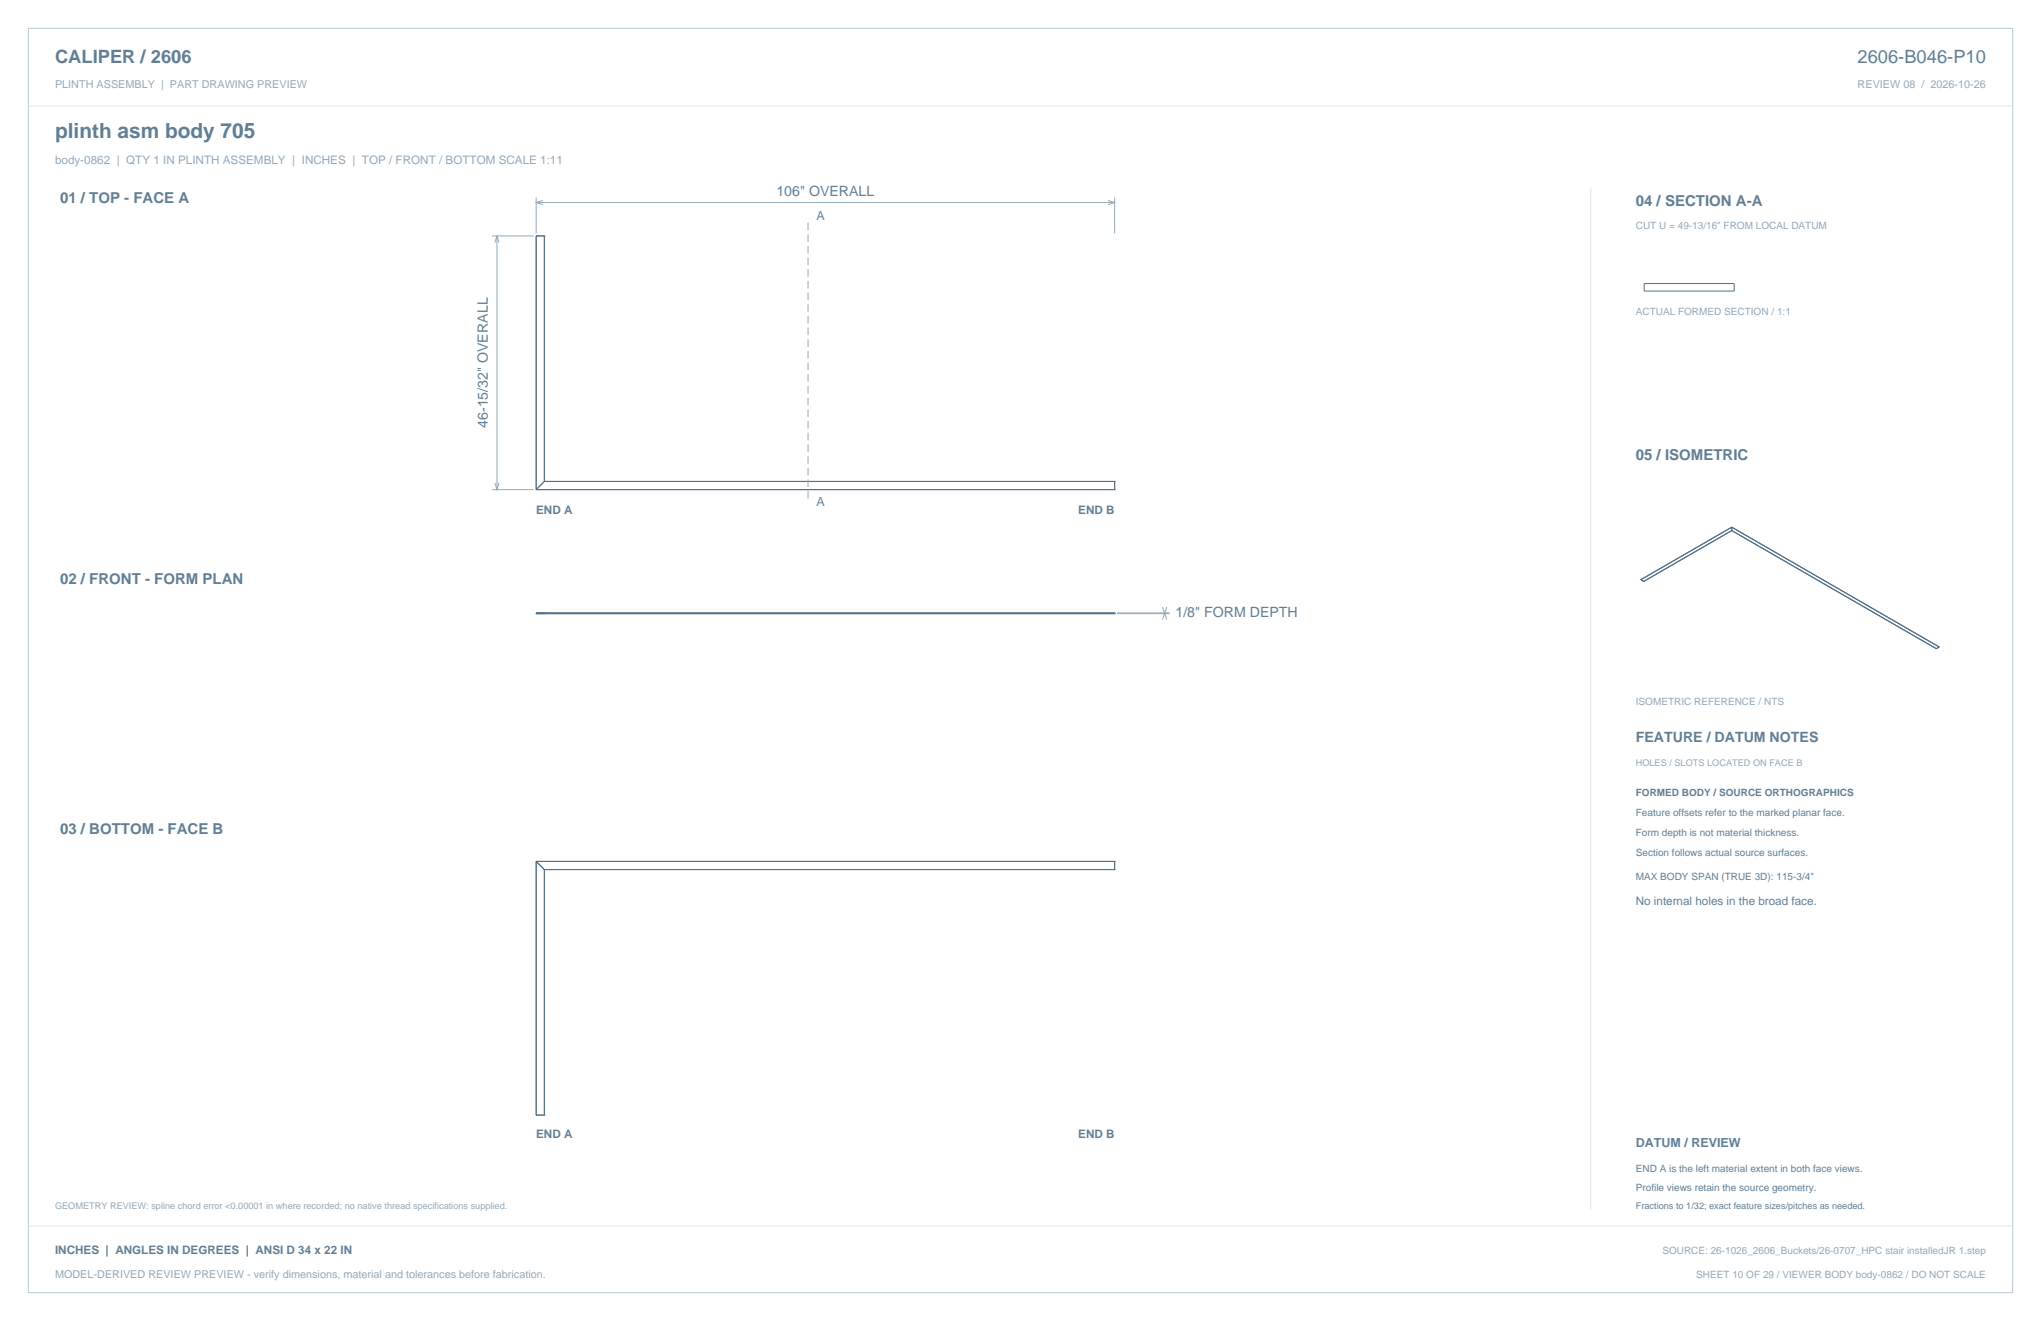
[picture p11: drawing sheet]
<svg xmlns="http://www.w3.org/2000/svg" width="864mm" height="559mm" viewBox="0 0 864 559" stroke-linecap="round" stroke-linejoin="round" font-family="sans-serif">
<defs><g id="words">
<text font-size="8.8" fill="#617e94" x="23.3" y="58.2">plinth asm body 705</text>
<g font-size="7.8" fill="#617e94">
<text x="23.3" y="26.8">CALIPER / 2606</text>
<text x="786" y="26.8">2606-B046-P10</text>
</g>
<g font-size="6.3" fill="#617e94">
<text x="25.4" y="86.1">01 / TOP - FACE A</text>
<text x="692.1" y="87.1">04 / SECTION A-A</text>
<text x="692.1" y="194.4">05 / ISOMETRIC</text>
<text x="25.4" y="246.9">02 / FRONT - FORM PLAN</text>
<text x="25.4" y="352.8">03 / BOTTOM - FACE B</text>
</g>
<g font-size="6" fill="#617e94">
<text x="328.5" y="82.9">106&quot; OVERALL</text>
<text x="206.4" y="181" transform="rotate(-90 206.4 181)">46-15/32&quot; OVERALL</text>
<text x="497.4" y="261.2">1/8&quot; FORM DEPTH</text>
<text x="692.1" y="314">FEATURE / DATUM NOTES</text>
</g>
<g font-size="5.3" fill="#617e94">
<text x="345.4" y="93.1">A</text>
<text x="345.4" y="214.2">A</text>
<text x="692.1" y="485.1">DATUM / REVIEW</text>
</g>
<text font-size="4.9" fill="#93a8b9" x="23.3" y="69.5">body-0862 | QTY 1 IN PLINTH ASSEMBLY | INCHES | TOP / FRONT / BOTTOM SCALE 1:11</text>
<g font-size="4.9" fill="#617e94">
<text x="226.9" y="217.3">END A</text>
<text x="456.3" y="217.3">END B</text>
<text x="692.1" y="382.8">No internal holes in the broad face.</text>
<text x="226.9" y="481.6">END A</text>
<text x="456.3" y="481.6">END B</text>
<text x="23.3" y="530.6">INCHES | ANGLES IN DEGREES | ANSI D 34 x 22 IN</text>
</g>
<g font-size="4.6" fill="#93a8b9">
<text x="23.3" y="37">PLINTH ASSEMBLY | PART DRAWING PREVIEW</text>
<text x="786" y="37">REVIEW 08 / 2026-10-26</text>
<text x="23.3" y="540.5">MODEL-DERIVED REVIEW PREVIEW - verify dimensions, material and tolerances before fabrication.</text>
</g>
<g font-size="4.2" fill="#93a8b9">
<text x="692.1" y="97">CUT U = 49-13/16&quot; FROM LOCAL DATUM</text>
<text x="692.1" y="133.3">ACTUAL FORMED SECTION / 1:1</text>
<text x="692.1" y="298.1">ISOMETRIC REFERENCE / NTS</text>
<text x="703.4" y="530.6">SOURCE: 26-1026_2606_Buckets/26-0707_HPC stair installedJR 1.step</text>
<text x="717.7" y="540.5">SHEET 10 OF 29 / VIEWER BODY body-0862 / DO NOT SCALE</text>
</g>
<g font-size="4.2" fill="#617e94">
<text x="692.1" y="336.9">FORMED BODY / SOURCE ORTHOGRAPHICS</text>
<text x="692.1" y="345.4">Feature offsets refer to the marked planar face.</text>
<text x="692.1" y="353.8">Form depth is not material thickness.</text>
<text x="692.1" y="362.3">Section follows actual source surfaces.</text>
<text x="692.1" y="372.2">MAX BODY SPAN (TRUE 3D): 115-3/4&quot;</text>
<text x="692.1" y="495.7">END A is the left material extent in both face views.</text>
<text x="692.1" y="503.8">Profile views retain the source geometry.</text>
</g>
<g font-size="3.9" fill="#93a8b9">
<text x="692.1" y="323.8">HOLES / SLOTS LOCATED ON FACE B</text>
<text x="23.3" y="511.5">GEOMETRY REVIEW: spline chord error &lt;0.00001 in where recorded; no native thread specifications supplied.</text>
</g>
<text font-size="3.9" fill="#617e94" x="692.1" y="511.5">Fractions to 1/32; exact feature sizes/pitches as needed.</text>
</g></defs>
<path d="M12 12h839.6v534.8h-839.6z" fill="none" stroke="#b8cad8" stroke-width=".42"/>
<path d="M12 44.8h839.6M673.1 79.4v432.1M12 518.6h839.6" fill="none" stroke="#dbe5ed" stroke-width=".42"/>
<g fill="none" stroke="#536f85" stroke-width=".42">
<path d="M695.7 119.9h38.1v3.2h-38.1zM230.3 203.7h241.3v3.4h-244.7M230.3 203.7v-103.9h-3.4v107.3M230.3 203.7l-3.4 3.4M732.8 222.9v1.6M732.8 222.9l-38.5 22.3M732.8 224.5l-37.3 21.5M732.8 224.5l86.5 50M732.8 222.9l87.8 50.7M226.9 259.3h244.7v.3h-244.7zM230.3 259.3v.3M694.3 245.3l38.5-22.2 87.8 50.7"/>
<path d="M694.3 245.2v.1M694.3 245.2l1.2 .7M694.3 245.3l1.2 .7M695.5 245.9l37.3-21.5 86.5 50M695.5 245.9v.1M819.3 274.4v.1M820.6 273.6v.2M820.6 273.8l-1.3 .7M820.6 273.6l-1.3 .8M226.9 364.4v107.3h3.4v-103.9M226.9 364.4h244.7v3.4h-241.3M226.9 364.4l3.4 3.4"/>
</g>
<g fill="none" stroke="#93a8b9" stroke-width=".42">
<path d="M208.2 99.8h17.6M210.3 99.8v107.3M226.9 83.6v15.1M226.9 85.7h244.7M229.7 84.8l-2.8 .9 2.8 .9M468.8 84.8l2.8 .9-2.8 .9M471.6 83.6v15.1M209.4 102.6l.9-2.8 .9 2.8M208.2 207.1h17.6M209.4 204.3l.9 2.8 .9-2.8M472.7 259.3h22.2M472.7 259.6h22.2"/>
<path d="M491.9 256.8l.9 2.8 .9-2.8M492.8 259.3v.3M491.9 262.1l.9-2.8 .9 2.8"/>
</g>
<path d="M341.9 94.2v118.2" fill="none" stroke="#93a8b9" stroke-width=".42" stroke-dasharray="3.2 1.8" stroke-linecap="butt"/>
<use href="#words"/>
</svg>
